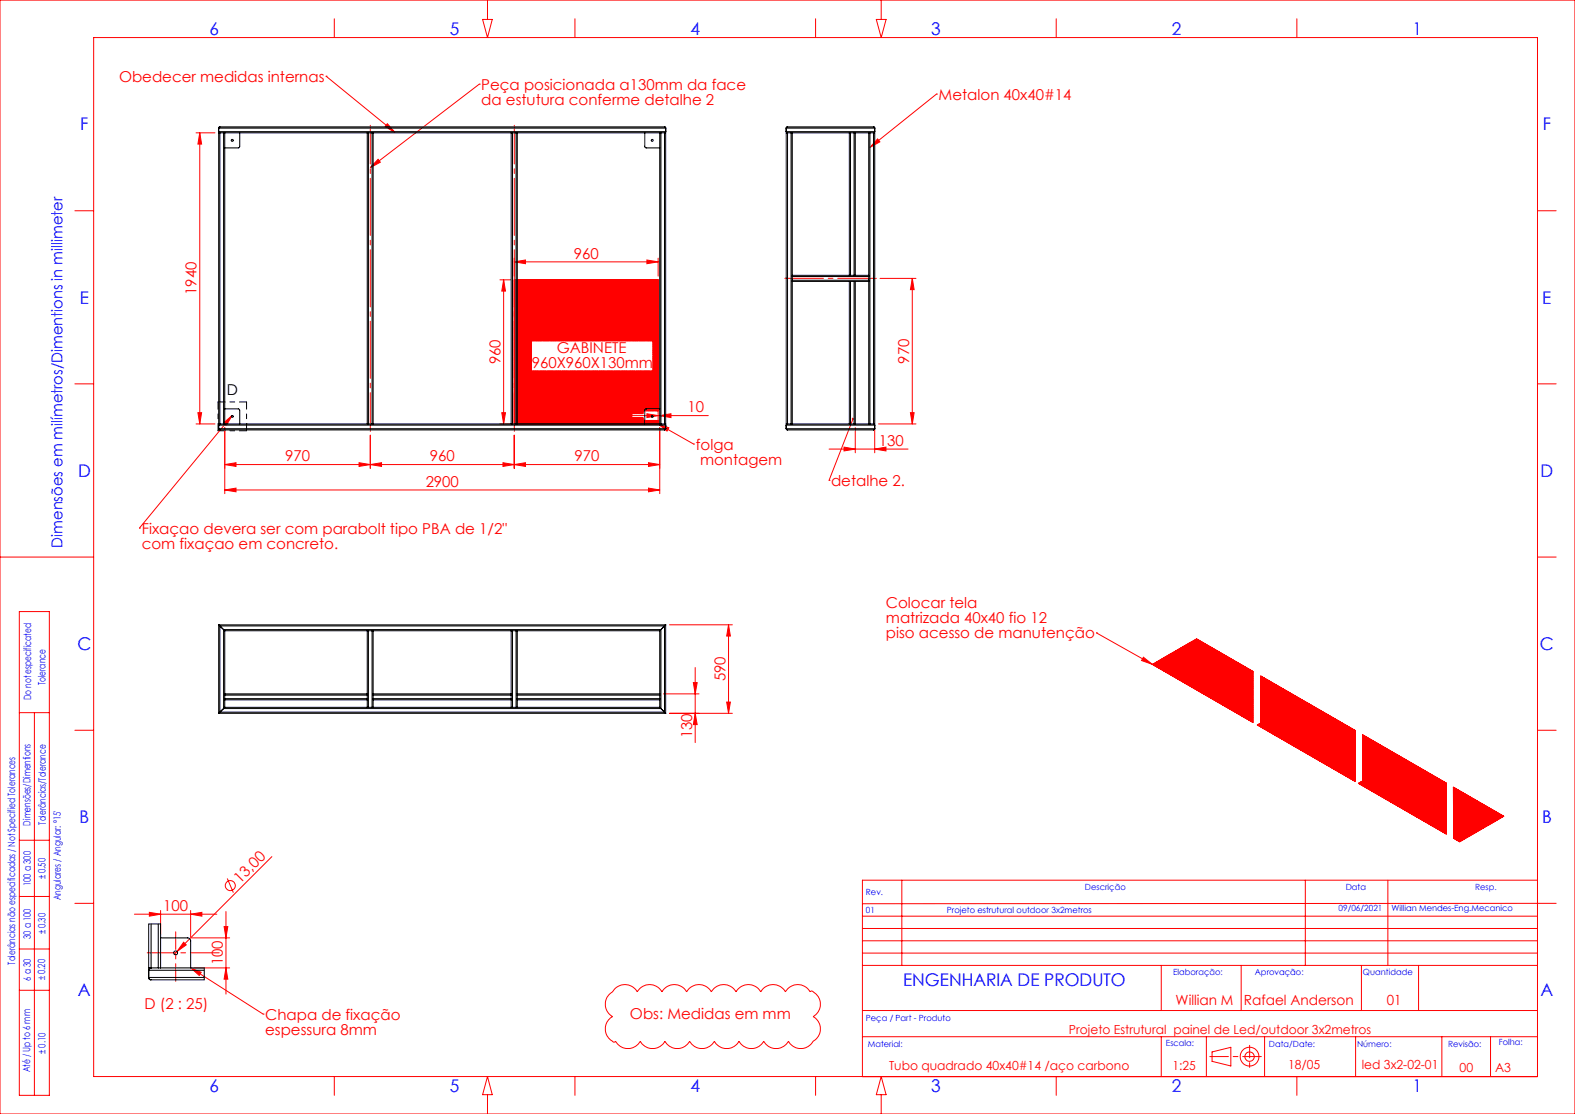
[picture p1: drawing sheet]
<svg xmlns="http://www.w3.org/2000/svg" width="420mm" height="297mm" viewBox="0 0 420 297" stroke-linecap="round" stroke-linejoin="round" font-family="sans-serif">
<defs><g id="words">
<g font-size="4.7" fill="#00f">
<text x="55.8" y="9.2">6</text>
<text x="120" y="9.2">5</text>
<text x="184.1" y="9.2">4</text>
<text x="248.3" y="9.2">3</text>
<text x="312.5" y="9.2">2</text>
<text x="376.7" y="9.2">1</text>
<text x="21.4" y="34.8">F</text>
<text x="411.4" y="34.8">F</text>
<text x="21.3" y="81">E</text>
<text x="411.3" y="81">E</text>
<text x="20.8" y="127.1">D</text>
<text x="410.8" y="127.1">D</text>
<text x="20.6" y="173.3">C</text>
<text x="410.6" y="173.3">C</text>
<text x="21.2" y="219.5">B</text>
<text x="411.2" y="219.5">B</text>
<text x="240.8" y="262.8">ENGENHARIA DE PRODUTO</text>
<text x="20.8" y="265.6">A</text>
<text x="410.8" y="265.6">A</text>
<text x="55.8" y="291.2">6</text>
<text x="120" y="291.2">5</text>
<text x="184.1" y="291.2">4</text>
<text x="248.3" y="291.2">3</text>
<text x="312.5" y="291.2">2</text>
<text x="376.7" y="291.2">1</text>
</g>
<g font-size="4" fill="#f00">
<text x="31.7" y="21.8">Obedecer medidas internas</text>
<text x="128.3" y="23.9">Peça posicionada a130mm da face</text>
<text x="128.3" y="27.9">da estutura conferme detalhe 2</text>
<text x="250.3" y="26.6">Metalon 40x40#14</text>
<text x="153" y="68.9">960</text>
<text x="52.4" y="78.6" transform="rotate(-90 52.4 78.6)">1940</text>
<text x="148.5" y="94.1">GABINETE</text>
<text x="133.4" y="97.1" transform="rotate(-90 133.4 97.1)">960</text>
<text x="141.8" y="98.1">960X960X130mm</text>
<text x="242.4" y="96.9" transform="rotate(-90 242.4 96.9)">970</text>
<text x="183.4" y="109.9">10</text>
<text x="185.6" y="119.9">folga</text>
<text x="234.4" y="118.8">130</text>
<text x="76" y="123">970</text>
<text x="114.6" y="123">960</text>
<text x="153.2" y="123">970</text>
<text x="186.7" y="123.9">montagem</text>
<text x="113.5" y="129.7">2900</text>
<text x="221.6" y="129.6">detalhe 2.</text>
<text x="37.8" y="142.3">Fixaçao devera ser com parabolt tipo PBA de 1/2&quot;</text>
<text x="37.8" y="146.3">com fixaçao em concreto.</text>
<text x="236.2" y="162.2">Colocar tela</text>
<text x="236.2" y="166.2">matrizada 40x40 fio 12</text>
<text x="236.2" y="170.2">piso acesso de manutenção</text>
<text x="193.4" y="181.7" transform="rotate(-90 193.4 181.7)">590</text>
<text x="184.6" y="196.9" transform="rotate(-90 184.6 196.9)">130</text>
<text x="64" y="235.6" transform="rotate(-45 64 235.6)">13,00</text>
<text x="43.5" y="242.9">100</text>
<text x="59.4" y="257.3" transform="rotate(-90 59.4 257.3)">100</text>
<text x="38.6" y="269.1">D (2 : 25)</text>
<text x="70.7" y="272">Chapa de fixação</text>
<text x="168" y="271.6">Obs: Medidas em mm</text>
<text x="70.7" y="276">espessura 8mm</text>
</g>
<text font-size="4" x="60.4" y="105.4">D</text>
<text font-size="4" fill="#00f" x="16.7" y="146" transform="rotate(-90 16.7 146)">Dimensões em milímetros/Dimentions in millimeter</text>
<g font-size="3.7" fill="#f00">
<text x="313.5" y="267.9">Willian M</text>
<text x="331.7" y="267.9">Rafael Anderson</text>
<text x="369.8" y="267.9">01</text>
</g>
<g font-size="3.3" fill="#f00">
<text x="285.1" y="275.6">Projeto Estrutural painel de Led/outdoor 3x2metros</text>
<text x="237.1" y="285.3">Tubo quadrado 40x40#14 /aço carbono</text>
<text x="312.7" y="285.3">1:25</text>
<text x="343.5" y="285">18/05</text>
<text x="363.1" y="285">led 3x2-02-01</text>
<text x="389.2" y="285.7">00</text>
<text x="398.7" y="285.7">A3</text>
</g>
<g font-size="2.7" fill="#00f">
<text x="12.1" y="182.7" transform="rotate(-90 12.1 182.7)">Tolerance</text>
<text x="8.3" y="186.7" transform="rotate(-90 8.3 186.7)">Do not especificated</text>
<text x="8.1" y="220.1" transform="rotate(-90 8.1 220.1)">Dimensões/Dimentions</text>
<text x="12.2" y="219.9" transform="rotate(-90 12.2 219.9)">Tolerâncias/Tolerance</text>
<text x="8.2" y="236.2" transform="rotate(-90 8.2 236.2)">100 a 300</text>
<text x="12.1" y="234.4" transform="rotate(-90 12.1 234.4)">± 0.50</text>
<text x="16.2" y="240.1" transform="rotate(-90 16.2 240.1)">Angulares / Angular: °15'</text>
<text x="8.2" y="250.4" transform="rotate(-90 8.2 250.4)">30 a 100</text>
<text x="12.1" y="249.1" transform="rotate(-90 12.1 249.1)">± 0.30</text>
<text x="4" y="257.2" transform="rotate(-90 4 257.2)">Tolerâncias não especificadas / Not Specified Tolerances</text>
<text x="8.2" y="261.5" transform="rotate(-90 8.2 261.5)">6 a 30</text>
<text x="12.1" y="261.4" transform="rotate(-90 12.1 261.4)">± 0.20</text>
<text x="12.2" y="281" transform="rotate(-90 12.2 281)">± 0.10</text>
<text x="8" y="285.9" transform="rotate(-90 8 285.9)">Até / Up to 6 mm</text>
</g>
<g font-size="2.3" fill="#00f">
<text x="230.9" y="238.5">Rev.</text>
<text x="289.3" y="237.2">Descrição</text>
<text x="358.9" y="237.2">Data</text>
<text x="393.4" y="237.2">Resp.</text>
<text x="230.9" y="243.3">01</text>
<text x="252.5" y="243.3">Projeto estrutural outdoor 3x2metros</text>
<text x="357" y="242.9">09/06/2021</text>
<text x="371.1" y="242.9">Willian Mendes-Eng.Mecanico</text>
<text x="312.8" y="260">Elaboração:</text>
<text x="334.6" y="260">Aprovação:</text>
<text x="363.5" y="260">Quantidade</text>
<text x="230.9" y="272.2">Peça / Part - Produto</text>
<text x="231.4" y="279.2">Material:</text>
<text x="310.9" y="279">Escala:</text>
<text x="338.4" y="279.2">Data/Date:</text>
<text x="361.9" y="279.2">Número:</text>
<text x="386.2" y="279.1">Revisão:</text>
<text x="399.7" y="278.7">Folha:</text>
</g>
</g></defs>
<g fill="none" stroke="#f00" stroke-width=".27">
<path d="M0 0h420v297h-420zM25 10h385v277h-385zM89.1 5v5M128.7 5.2h2.6l-1.3 4.8zM130 0v5.2M153.3 5v5M217.5 5v5M233.7 5.2h2.6l-1.3 4.8zM235 0v5.2M281.7 5v5M345.8 5v5M52.3 35.4h5"/>
<path d="M53.3 35.4l.5 3h-1zM53.3 35.4v77.6M87 20.3h.1M87 20.3l18.3 15M103.3 33l2 2.3-2.6-1.5zM127.8 22.4h.1M127.8 22.4l-29.1 22.3M234 37l.6 .8-2.6 1.5zM249.7 25.1h.1M249.7 25.1l-17.7 14.2M20 56.2h5M100.8 42.5l.6 .7-2.7 1.5z"/>
<path d="M410 56.2h5M133.3 74.6h2.8M134.3 74.6l.5 3h-1zM134.3 74.6v38.4M137.1 69.8l3-.5v1zM137.1 68.8v4.8M137.1 69.8h38.4M137.3 74.6l-.2 .2M137.5 74.6l-.4 .4M137.7 74.6l-.6 .5M137.8 74.6l-.7 .7M138 74.6l-.9 .9"/>
<path d="M138.2 74.6l-1.1 1.1M138.4 74.6l-1.3 1.3M138.5 74.6l-1.4 1.5M138.7 74.6l-1.6 1.6M138.9 74.6l-1.8 1.8M139.1 74.6l-2 2M139.3 74.6l-2.2 2.2M139.5 74.6l-2.4 2.3M139.6 74.6l-2.5 2.5M139.8 74.6l-2.7 2.7M140 74.6l-2.9 2.9M140.2 74.6l-3.1 3.1"/>
<path d="M140.3 74.6l-3.2 3.3M140.5 74.6l-3.4 3.4M140.7 74.6l-3.6 3.6M140.9 74.6l-3.8 3.8M141 74.6l-3.9 4M141.3 74.6l-4.2 4.1M141.4 74.6l-4.3 4.3M141.6 74.6l-4.5 4.5M141.8 74.6l-4.7 4.7M142 74.6l-4.9 4.9M142.1 74.6l-5 5.1M142.3 74.6l-5.2 5.2"/>
<path d="M142.5 74.6l-5.4 5.4M142.7 74.6l-5.6 5.6M142.8 74.6l-5.7 5.8M143 74.6l-5.9 5.9M143.2 74.6l-6.1 6.1M143.4 74.6l-6.3 6.3M143.6 74.6l-6.5 6.5M143.8 74.6l-6.7 6.6M143.9 74.6l-6.8 6.9M144.1 74.6l-7 7M144.3 74.6l-7.2 7.2M144.5 74.6l-7.4 7.4"/>
<path d="M144.6 74.6l-7.5 7.6M144.8 74.6l-7.7 7.7M145 74.6l-7.9 7.9M145.2 74.6l-8.1 8.1M145.4 74.6l-8.3 8.3M145.6 74.6l-8.5 8.4M145.7 74.6l-8.6 8.6M145.9 74.6l-8.8 8.8M146.1 74.6l-9 9M146.3 74.6l-9.2 9.2M146.4 74.6l-9.3 9.4M146.6 74.6l-9.5 9.5"/>
<path d="M146.8 74.6l-9.7 9.7M147 74.6l-9.9 9.9M147.2 74.6l-10.1 10.1M147.4 74.6l-10.3 10.2M147.5 74.6l-10.4 10.4M147.7 74.6l-10.6 10.6M147.9 74.6l-10.8 10.8M148.1 74.6l-11 11M148.2 74.6l-11.1 11.2M148.4 74.6l-11.3 11.3M148.6 74.6l-11.5 11.5M148.8 74.6l-11.7 11.7"/>
<path d="M148.9 74.6l-11.8 11.9M149.2 74.6l-12.1 12M149.3 74.6l-12.2 12.2M149.5 74.6l-12.4 12.4M149.7 74.6l-12.6 12.6M149.9 74.6l-12.8 12.8M150 74.6l-12.9 13M150.2 74.6l-13.1 13.1M150.4 74.6l-13.3 13.3M150.6 74.6l-13.5 13.5M150.7 74.6l-13.6 13.7M150.9 74.6l-13.8 13.8"/>
<path d="M151.1 74.6l-14 14M151.3 74.6l-14.2 14.2M151.5 74.6l-14.4 14.4M151.7 74.6l-14.6 14.6M151.8 74.6l-14.7 14.8M152 74.6l-14.9 14.9M152.2 74.6l-15.1 15.1M152.4 74.6l-15.3 15.3M152.5 74.6l-15.4 15.5M152.7 74.6l-15.6 15.6M152.9 74.6l-15.8 15.8M153.1 74.6l-16 16"/>
<path d="M153.3 74.6l-16.2 16.2M153.5 74.6l-16.4 16.3M153.6 74.6l-16.5 16.6M153.8 74.6l-16.7 16.7M154 74.6l-16.9 16.9M154.2 74.6l-17.1 17.1M154.3 74.6l-17.2 17.3M154.5 74.6l-17.4 17.4M154.7 74.6l-17.6 17.6M154.9 74.6l-17.8 17.8M155.1 74.6l-18 18M155.3 74.6l-18.2 18.1"/>
<path d="M155.4 74.6l-18.3 18.3M155.6 74.6l-18.5 18.5M155.8 74.6l-18.7 18.7M156 74.6l-18.9 18.9M156.1 74.6l-19 19.1M156.3 74.6l-19.2 19.2M156.5 74.6l-19.4 19.4M156.7 74.6l-19.6 19.6M156.8 74.6l-19.7 19.8M157.1 74.6l-20 19.9M157.2 74.6l-20.1 20.1M157.4 74.6l-20.3 20.3"/>
<path d="M157.6 74.6l-20.5 20.5M157.8 74.6l-20.7 20.7M157.9 74.6l-20.8 20.9M158.1 74.6l-16.3 16.3M158.3 74.6l-16.3 16.3M158.5 74.6l-16.3 16.3M158.6 74.6l-16.3 16.3M158.8 74.6l-16.3 16.3M159 74.6l-16.3 16.3M159.2 74.6l-16.3 16.3M159.4 74.6l-16.3 16.3M159.6 74.6l-16.3 16.3"/>
<path d="M159.7 74.6l-16.3 16.3M159.9 74.6l-16.3 16.3M160.1 74.6l-16.3 16.3M160.3 74.6l-16.3 16.3M160.4 74.6l-16.3 16.3M160.6 74.6l-16.3 16.3M160.8 74.6l-16.3 16.3M161 74.6l-16.3 16.3M161.2 74.6l-16.3 16.3M161.4 74.6l-16.3 16.3M161.5 74.6l-16.3 16.3M161.7 74.6l-16.3 16.3"/>
<path d="M161.9 74.6l-16.3 16.3M162.1 74.6l-16.3 16.3M162.2 74.6l-16.3 16.3M162.4 74.6l-16.3 16.3M162.6 74.6l-16.3 16.3M162.8 74.6l-16.3 16.3M163 74.6l-16.3 16.3M163.2 74.6l-16.3 16.3M163.3 74.6l-16.3 16.3M163.5 74.6l-16.3 16.3M163.7 74.6l-16.3 16.3M163.9 74.6l-16.3 16.3"/>
<path d="M164 74.6l-16.3 16.3M164.2 74.6l-16.3 16.3M164.4 74.6l-16.3 16.3M164.6 74.6l-16.3 16.3M164.8 74.6l-16.4 16.3M165 74.6l-16.3 16.3M165.1 74.6l-16.3 16.3M165.3 74.6l-16.3 16.3M165.5 74.6l-16.3 16.3M165.7 74.6l-16.3 16.3M165.8 74.6l-16.3 16.3M166 74.6l-16.3 16.3"/>
<path d="M166.2 74.6l-16.3 16.3M166.4 74.6l-16.3 16.3M166.5 74.6l-16.3 16.3M166.8 74.6l-16.4 16.3M166.9 74.6l-16.3 16.3M167.1 74.6l-16.3 16.3M167.3 74.6l-16.3 16.3M167.5 74.6l-16.3 16.3M167.6 74.6l-16.3 16.3M167.8 74.6l-16.3 16.3M168 74.6l-16.3 16.3M168.2 74.6l-16.3 16.3"/>
<path d="M168.3 74.6l-16.3 16.3M168.5 74.6l-16.3 16.3M168.7 74.6l-16.3 16.3M168.9 74.6l-16.3 16.3M169.1 74.6l-16.3 16.3M169.3 74.6l-16.3 16.3M169.4 74.6l-16.3 16.3M169.6 74.6l-16.3 16.3M169.8 74.6l-16.3 16.3M170 74.6l-16.3 16.3M170.1 74.6l-16.3 16.3M170.3 74.6l-16.3 16.3"/>
<path d="M170.5 74.6l-16.3 16.3M170.7 74.6l-16.3 16.3M170.9 74.6l-16.3 16.3M171.1 74.6l-16.3 16.3M171.2 74.6l-16.3 16.3M171.4 74.6l-16.3 16.3M171.6 74.6l-16.3 16.3M171.8 74.6l-16.3 16.3M171.9 74.6l-16.3 16.3M172.1 74.6l-16.3 16.3M172.3 74.6l-16.3 16.3M172.5 74.6l-16.3 16.3"/>
<path d="M172.5 69.3l3 .5-3 .5zM172.7 74.6l-16.3 16.3M172.9 74.6l-16.3 16.3M173 74.6l-16.3 16.3M173.2 74.6l-16.3 16.3M173.4 74.6l-16.3 16.3M173.6 74.6l-16.3 16.3M173.7 74.6l-16.3 16.3M173.9 74.6l-16.3 16.3M174.1 74.6l-16.3 16.3M174.3 74.6l-16.3 16.3M174.4 74.6l-16.2 16.3"/>
<path d="M174.7 74.6l-16.4 16.3M174.8 74.6l-16.3 16.3M175 74.6l-16.3 16.3M175.2 74.6l-16.3 16.3M175.4 74.6l-16.3 16.3M175.5 68.8v4.8M175.5 74.6l-16.3 16.3M175.5 74.8l-16.1 16.1M175.5 75l-15.9 15.9M175.5 75.2l-15.7 15.7M175.5 75.3l-15.6 15.6M175.5 75.6l-15.4 15.3"/>
<path d="M175.5 75.7l-15.2 15.2M175.5 75.9l-15 15M175.5 76.1l-14.8 14.8M175.5 76.3l-14.6 14.6M175.5 76.6l-14.3 14.3M175.5 76.8l-14.1 14.1M175.5 77l-13.9 13.9M175.5 77.1l-13.8 13.8M175.5 77.3l-13.6 13.6M175.5 77.5l-13.4 13.4M175.5 77.7l-13.2 13.2M175.5 77.9l-13 13"/>
<path d="M175.5 78.1l-12.8 12.8M175.5 78.2l-12.7 12.7M175.5 78.4l-12.5 12.5M175.5 78.6l-12.3 12.3M175.5 78.8l-12.1 12.1M175.5 78.9l-12 12M175.5 79.1l-11.8 11.8M175.5 79.3l-11.6 11.6M175.5 79.5l-11.4 11.4M175.5 79.7l-11.2 11.2M175.5 79.9l-11 11M175.5 76.4l-14.5 14.5"/>
<path d="M234.7 74.2h9.6M243.3 74.2l.5 3h-1zM243.3 74.2v38.8M141.7 91l-4.6 4.6M141.7 91.2l-4.6 4.6M141.7 91.4l-4.6 4.6M141.7 91.5l-4.6 4.7M141.7 91.7l-4.6 4.6M141.7 91.9l-4.6 4.6M141.7 92.1l-4.6 4.6M141.7 92.3l-4.6 4.6M141.7 92.5l-4.6 4.6"/>
<path d="M141.7 92.6l-4.6 4.7M141.7 92.8l-4.6 4.6M141.7 93l-4.6 4.6M141.7 93.2l-4.6 4.6M141.7 93.3l-4.6 4.7M141.7 93.5l-4.6 4.6M141.7 93.7l-4.6 4.6M141.7 93.9l-4.6 4.6M141.7 94.1l-4.6 4.6M141.7 94.3l-4.6 4.5M141.7 94.4l-4.6 4.7M141.7 94.6l-4.6 4.6"/>
<path d="M141.7 94.8l-4.6 4.6M141.7 95l-4.6 4.6M141.7 95.1l-4.6 4.7M141.7 95.3l-4.6 4.6M141.7 95.5l-4.6 4.6M141.7 95.7l-4.6 4.6M141.7 95.9l-4.6 4.6M141.7 96.1l-4.6 4.5M141.7 96.2l-4.6 4.6M141.7 96.4l-4.6 4.6M141.7 96.6l-4.6 4.6M141.7 96.8l-4.6 4.6"/>
<path d="M141.7 96.9l-4.6 4.7M141.7 97.1l-4.6 4.6M141.7 97.3l-4.6 4.6M141.7 97.5l-4.6 4.6M141.7 97.6l-4.6 4.7M141.7 97.9l-4.6 4.5M141.7 98l-4.6 4.6M141.7 98.2l-4.6 4.6M141.7 98.4l-4.6 4.6M141.7 98.6l-4.6 4.6M141.7 98.7l-4.6 4.7M141.7 98.9l-4.6 4.6"/>
<path d="M142 98.9l-4.9 4.8M142.1 98.9l-5 5M142.3 98.9l-5.2 5.2M142.5 98.9l-5.4 5.3M142.7 98.9l-5.6 5.5M142.8 98.9l-5.7 5.7M143 98.9l-5.9 5.9M143.2 98.9l-6.1 6.1M143.4 98.9l-6.3 6.3M143.5 98.9l-6.4 6.4M143.7 98.9l-6.6 6.6M143.9 98.9l-6.8 6.8"/>
<path d="M144.1 98.9l-7 7M144.3 98.9l-7.2 7.1M144.5 98.9l-7.4 7.3M144.6 98.9l-7.5 7.5M144.8 98.9l-7.7 7.7M145 98.9l-7.9 7.8M145.2 98.9l-8.1 8.1M145.3 98.9l-8.2 8.2M145.5 98.9l-8.4 8.4M145.7 98.9l-8.6 8.6M145.9 98.9l-8.8 8.8M146.1 98.9l-9 8.9"/>
<path d="M146.3 98.9l-9.2 9.1M146.4 98.9l-9.3 9.3M146.6 98.9l-9.5 9.5M146.8 98.9l-9.7 9.6M147 98.9l-9.9 9.8M147.1 98.9l-10 10M147.3 98.9l-10.2 10.2M147.5 98.9l-10.4 10.4M147.7 98.9l-10.6 10.6M147.9 98.9l-10.8 10.7M148.1 98.9l-11 10.9M148.2 98.9l-11.1 11.1"/>
<path d="M148.4 98.9l-11.3 11.3M148.6 98.9l-11.5 11.4M148.8 98.9l-11.7 11.6M148.9 98.9l-11.8 11.8M149.1 98.9l-12 12M149.3 98.9l-12.2 12.2M149.5 98.9l-12.4 12.4M149.6 98.9l-12.5 12.5M149.9 98.9l-12.8 12.7M150 98.9l-12.9 12.9M150.2 98.9l-13.1 13.1M150.4 98.9l-13.3 13.2"/>
<path d="M150.6 98.9l-13.5 13.4M150.7 98.9l-13.6 13.6M150.9 98.9l-13.8 13.8M151.1 98.9l-14 14M151.3 98.9l-14.2 14.1M151.4 98.9l-14.1 14.1M151.6 98.9l-14.1 14.1M151.8 98.9l-14.1 14.1M152 98.9l-14.1 14.1M152.2 98.9l-14.2 14.1M152.4 98.9l-14.2 14.1M152.5 98.9l-14.1 14.1"/>
<path d="M152.7 98.9l-14.1 14.1M152.9 98.9l-14.2 14.1M153.1 98.9l-14.2 14.1M153.2 98.9l-14.1 14.1M153.4 98.9l-14.1 14.1M153.6 98.9l-14.1 14.1M153.8 98.9l-14.1 14.1M154 98.9l-14.2 14.1M154.2 98.9l-14.2 14.1M154.3 98.9l-14.1 14.1M154.5 98.9l-14.1 14.1M154.7 98.9l-14.2 14.1"/>
<path d="M154.9 98.9l-14.2 14.1M155 98.9l-14.1 14.1M155.2 98.9l-14.1 14.1M155.4 98.9l-14.1 14.1M155.6 98.9l-14.1 14.1M155.8 98.9l-14.2 14.1M156 98.9l-14.2 14.1M156.1 98.9l-14.1 14.1M156.3 98.9l-14.1 14.1M156.5 98.9l-14.2 14.1M156.7 98.9l-14.2 14.1M156.8 98.9l-14.1 14.1"/>
<path d="M157 98.9l-14.1 14.1M157.2 98.9l-14.1 14.1M157.4 98.9l-14.1 14.1M157.6 98.9l-14.2 14.1M157.8 98.9l-14.2 14.1M157.9 98.9l-14.1 14.1M158.1 98.9l-14.1 14.1M158.3 98.9l-14.2 14.1M158.5 98.9l-14.2 14.1M158.6 98.9l-14.1 14.1M158.8 98.9l-14.1 14.1M159 98.9l-14.1 14.1"/>
<path d="M159.2 98.9l-14.2 14.1M159.3 98.9l-14.1 14.1M159.5 98.9l-14.1 14.1M159.7 98.9l-14.1 14.1M159.9 98.9l-14.1 14.1M160.1 98.9l-14.2 14.1M160.3 98.9l-14.2 14.1M160.4 98.9l-14.1 14.1M160.6 98.9l-14.1 14.1M160.8 98.9l-14.2 14.1M161 98.9l-14.2 14.1M161.1 98.9l-14.1 14.1"/>
<path d="M161.3 98.9l-14.1 14.1M161.5 98.9l-14.1 14.1M161.7 98.9l-14.1 14.1M161.9 98.9l-14.2 14.1M162.1 98.9l-14.2 14.1M162.2 98.9l-14.1 14.1M162.4 98.9l-14.1 14.1M162.6 98.9l-14.2 14.1M162.8 98.9l-14.2 14.1M162.9 98.9l-14.1 14.1M163.1 98.9l-14.1 14.1M163.3 98.9l-14.1 14.1"/>
<path d="M163.5 98.9l-14.1 14.1M163.7 98.9l-14.2 14.1M163.9 98.9l-14.2 14.1M164 98.9l-14.1 14.1M164.2 98.9l-14.1 14.1M164.4 98.9l-14.2 14.1M164.6 98.9l-14.2 14.1M164.7 98.9l-14.1 14.1M164.9 98.9l-14.1 14.1M165.1 98.9l-14.1 14.1M165.3 98.9l-14.1 14.1M165.5 98.9l-14.2 14.1"/>
<path d="M165.7 98.9l-14.2 14.1M165.8 98.9l-14.1 14.1M166 98.9l-14.1 14.1M166.2 98.9l-14.2 14.1M166.4 98.9l-14.2 14.1M166.5 98.9l-14.1 14.1M166.7 98.9l-14.1 14.1M166.9 98.9l-14.1 14.1M167.1 98.9l-14.2 14.1M167.3 98.9l-14.2 14.1M167.4 98.9l-14.1 14.1M167.6 98.9l-14.1 14.1"/>
<path d="M167.8 98.9l-14.1 14.1M168 98.9l-14.2 14.1M168.2 98.9l-14.2 14.1M168.3 98.9l-14.1 14.1M168.5 98.9l-14.1 14.1M168.7 98.9l-14.1 14.1M168.9 98.9l-14.2 14.1M169.1 98.9l-14.2 14.1M169.2 98.9l-14.1 14.1M169.4 98.9l-14.1 14.1M169.6 98.9l-14.1 14.1M169.8 98.9l-14.2 14.1"/>
<path d="M170 98.9l-14.2 14.1M170.1 98.9l-14.1 14.1M170.3 98.9l-14.1 14.1M170.5 98.9l-14.1 14.1M170.7 98.9l-14.2 14.1M170.9 98.9l-14.2 14.1M171 98.9l-14.1 14.1M171.2 98.9l-14.1 14.1M171.4 98.9l-14.1 14.1M171.6 98.9l-14.2 14.1M171.8 98.9l-14.2 14.1M171.9 98.9l-14.1 14.1"/>
<path d="M172.1 98.9l-14.1 14.1M172.3 98.9l-14.1 14.1M172.5 98.9l-14.2 14.1M172.6 98.9l-14.1 14.1M172.8 98.9l-14.1 14.1M173 98.9l-14.1 14.1M173.2 98.9l-14.1 14.1M173.4 98.9l-14.2 14.1M173.6 98.9l-14.2 14.1M173.7 98.9l-14.1 14.1M173.9 98.9l-14.1 14.1M175.5 80l-10.9 10.9"/>
<path d="M175.5 80.4l-10.5 10.5M175.5 80.6l-10.3 10.3M175.5 80.7l-10.2 10.2M175.5 80.9l-10 10M175.5 81.1l-9.8 9.8M175.5 81.8l-9.1 9.1M175.5 82l-8.9 8.9M175.5 82.4l-8.5 8.5M175.5 82.5l-8.4 8.4M175.5 82.7l-8.2 8.2M175.5 82.9l-8 8M175.5 83.1l-7.8 7.8"/>
<path d="M175.5 83.8l-7.1 7.1M175.5 84l-6.9 6.9M175.5 84.2l-6.7 6.7M175.5 84.3l-6.6 6.6M175.5 84.5l-6.4 6.4M175.5 84.7l-6.2 6.2M175.5 84.9l-6 6M175.5 85.1l-5.8 5.8M175.5 85.8l-5.1 5.1M175.5 86.1l-4.8 4.8M175.5 86.3l-4.6 4.6M175.5 86.5l-4.4 4.4"/>
<path d="M175.5 86.7l-4.2 4.2M175.5 86.9l-4 4M175.5 87l-3.9 3.9M175.5 87.8l-3.1 3.1M175.5 87.9l-3 3M175.5 88.1l-2.8 2.8M175.5 88.3l-2.6 2.6M175.5 88.5l-2.4 2.4M175.5 88.6l-2.3 2.3M175.5 88.8l-2.1 2.1M175.5 89l-1.9 1.9M175.5 89.6l-1.4 1.4"/>
<path d="M175.5 89.7l-1.4 1.5M175.5 89.9l-1.4 1.4M175.5 90.1l-1.4 1.4M175.5 90.3l-1.4 1.4M175.5 90.4l-1.4 1.5M175.5 90.6l-1.4 1.4M175.5 90.8l-1.4 1.4M175.5 91l-1.4 1.4M175.5 91.5l-1.4 1.5M175.5 91.9l-1.4 1.4M175.5 92.1l-1.4 1.4M175.5 92.2l-1.4 1.5"/>
<path d="M175.5 92.4l-1.4 1.4M175.5 92.6l-1.4 1.4M175.5 92.8l-1.4 1.4M175.5 93l-1.4 1.4M175.5 93.5l-1.4 1.4M175.5 93.7l-1.4 1.4M175.5 93.9l-1.4 1.4M175.5 94l-1.4 1.5M175.5 94.2l-1.4 1.4M175.5 94.4l-1.4 1.4M175.5 94.6l-1.4 1.4M175.5 94.8l-1.4 1.4"/>
<path d="M175.5 94.9l-1.4 1.4M175.5 95.5l-1.4 1.4M175.5 95.7l-1.4 1.4M175.5 95.8l-1.4 1.5M175.5 96l-1.4 1.4M175.5 96.2l-1.4 1.4M175.5 96.4l-1.4 1.4M175.5 96.6l-1.4 1.4M175.5 96.7l-1.4 1.4M175.5 96.9l-1.4 1.4M175.5 97.5l-15.6 15.5M175.5 97.6l-15.4 15.4"/>
<path d="M175.5 97.8l-15.2 15.2M175.5 98l-15 15M175.5 98.2l-14.8 14.8M175.5 98.4l-14.6 14.6M175.5 98.5l-14.5 14.5M175.5 98.7l-14.3 14.3M175.5 98.9l-14.1 14.1M175.5 99.1l-13.9 13.9M175.5 99.3l-13.8 13.7M175.5 99.4l-13.6 13.6M175.5 99.6l-13.4 13.4M175.5 99.8l-13.2 13.2"/>
<path d="M175.5 100l-13 13M175.5 80.2l-10.7 10.7M175.5 81.3l-9.6 9.6M175.5 81.5l-9.4 9.4M175.5 81.7l-9.3 9.2M175.5 82.2l-8.7 8.7M175.5 83.3l-7.6 7.6M175.5 83.5l-7.5 7.4M175.5 83.6l-7.3 7.3M175.5 85.3l-5.7 5.6M175.5 85.4l-5.5 5.5M175.5 85.6l-5.3 5.3"/>
<path d="M175.5 86l-4.9 4.9M175.5 87.2l-3.7 3.7M175.5 87.4l-3.5 3.5M175.5 87.6l-3.3 3.3M175.5 89.2l-1.7 1.7M175.5 89.4l-1.5 1.5M175.5 91.2l-1.4 1.4M175.5 91.4l-1.4 1.3M175.5 91.7l-1.4 1.4M175.5 93.2l-1.4 1.3M175.5 93.3l-1.4 1.4M175.5 95.1l-1.4 1.4"/>
<path d="M175.5 95.3l-1.4 1.4M175.5 97.1l-1.4 1.4M175.5 97.3l-1.4 1.4M20 102.3h5M52.3 113h5M52.8 110h1l-.5 3zM59.6 112.7l2.3-1.9-1.5 2.6zM59.9 114v17.6M61.9 110.8l-24.7 30M98.7 116v8.9M133.3 113h2.8M133.8 110h1l-.5 3z"/>
<path d="M137.1 116v8.9M137.1 113v-38.4h38.4v38.4M137.1 113h38.4M168.5 110.8h20.4M168.5 110.4l-2.6 2.6M168.5 110.6l-2.4 2.4M168.5 110.7l-2.3 2.3M168.5 110.9l-2.1 2.1M168.5 111.1l-1.9 1.9M168.5 111.3l-1.7 1.7M168.7 111.3l-1.7 1.7M168.8 111.3l-1.7 1.7"/>
<path d="M169 111.3l-1.7 1.7M169.2 111.3l-1.7 1.7M169.4 111.3l-1.7 1.7M169.5 111.3l-1.6 1.7M169.7 111.3l-1.7 1.7M169.9 111.3l-1.7 1.7M170.1 111.3l-1.7 1.7M170.3 111.3l-1.7 1.7M170.5 111.3l-1.7 1.7M170.6 111.3l-1.7 1.7M170.8 111.3l-1.7 1.7M171 111.3l-1.7 1.7"/>
<path d="M171.2 111.3l-1.7 1.7M171.3 111.3l-1.6 1.7M171.5 111.3l-1.7 1.7M171.5 111.5l-1.5 1.5M171.5 111.7l-1.3 1.3M171.5 111.9l-1.1 1.1M171.5 112l-1 1M171.5 109.7l-.6 .6M171.5 109.9l-.4 .4M171.5 110.1l-.2 .2M171.5 110.3h.1M171.7 112.1l-1 .9"/>
<path d="M171.9 112.1l-1 .9M172 112.1l-.9 .9M172.2 112.1l-.9 .9M172.4 112.1l-.9 .9M172.5 110.3l3 .5-3 .5zM172.6 112.1l-1 .9M172.8 112.1l-1 .9M172.9 112.1l-.9 .9M173.1 112.1l-.9 .9M173.3 112.1l-1 .9M173.5 112.1l-1 .9M173.7 112.1l-1 .9"/>
<path d="M173.8 112.1l-.9 .9M174 112.1l-.9 .9M174.2 112.1l-1 .9M174.4 112.1l-1 .9M174.6 112.1l-1 .9M174.7 112.1l-.9 .9M174.9 112.1l-.9 .9M175.1 112.1l-1 .9M175.3 112.1l-1 .9M175.4 112.1l-.9 .9M175.5 113l2.9 1-.5 .9zM175.5 113l9.5 5.4"/>
<path d="M175.5 100.2l-12.9 12.8M175.5 100.3l-12.7 12.7M175.5 100.5l-12.5 12.5M175.5 100.7l-12.3 12.3M175.5 100.9l-12.1 12.1M175.5 101.1l-12 11.9M175.5 101.2l-11.8 11.8M175.5 101.4l-11.6 11.6M175.5 101.6l-11.4 11.4M175.5 101.8l-11.2 11.2M175.5 101.9l-11.1 11.1M175.5 102.1l-10.9 10.9"/>
<path d="M175.5 102.3l-10.7 10.7M175.5 102.5l-10.5 10.5M175.5 102.7l-10.3 10.3M175.5 102.8l-10.2 10.2M175.5 103l-10 10M175.5 103.2l-9.8 9.8M175.5 103.4l-6.9 6.9M175.5 103.6l-6.7 6.7M175.5 103.7l-6.6 6.6M175.5 103.9l-6.4 6.4M175.5 104.3l-6 6M175.5 104.5l-5.8 5.8"/>
<path d="M175.5 105l-5.3 5.3M175.5 105.2l-5.1 5.1M175.5 105.4l-4.9 4.9M175.5 105.5l-4.8 4.8M175.5 106.3l-3.3 3.3M175.5 106.4l-3.1 3.2M175.5 107.2l-2.4 2.4M175.5 107.3l-2.2 2.3M175.5 107.5l-2 2.1M175.5 107.7l-1.9 1.9M175.5 107.9l-1.7 1.7M175.5 108.1l-1.5 1.5"/>
<path d="M175.5 108.2l-1.3 1.4M175.5 109l-.6 .6M175.5 109.1l-.4 .5M175.5 109.3l-.2 .3M175.5 109.5l-.1 .1M175.5 112.2l-.8 .8M175.5 112.4l-.6 .6M175.5 112.5l-.5 .5M175.5 112.7l-.3 .3M175.5 112.9l-.1 .1M175.5 104.1l-6.2 6.2M175.5 104.6l-5.7 5.7"/>
<path d="M175.5 104.8l-5.5 5.5M175.5 105.7l-3.8 3.9M175.5 105.9l-3.7 3.7M175.5 106.1l-3.5 3.5M175.5 106.6l-2.9 3M175.5 106.8l-2.7 2.8M175.5 107l-2.6 2.6M175.5 108.4l-1.2 1.2M175.5 108.6l-.9 1M175.5 108.8l-.8 .8M175.9 114v17.6M175.9 110.8l3-.5v1z"/>
<path d="M185 118.4h.1M221.1 119.7h21M225.1 119.2l3 .5-3 .5zM227.5 111.7l-6.4 16.4M228.1 114v6.7M233.3 119.7l3-.5v1zM233.3 114v6.7M234.3 113h10M242.8 110h1l-.5 3zM410 102.3h5M59.9 123.9l3-.5v1zM59.9 130.6l3-.5v1z"/>
<path d="M59.9 123.9h116M59.9 130.6h116M95.7 123.4l3 .5-3 .5zM98.7 123.9l3-.5v1zM134.1 123.4l3 .5-3 .5zM137.1 123.9l3-.5v1zM172.9 130.1l3 .5-3 .5zM172.9 123.4l3 .5-3 .5zM221.1 128.1h.1M0 148.5h25M37.2 140.8h.1M410 148.5h5"/>
<path d="M5.2 163.1h8v128.9h-8zM178.5 166.6h16.8M185.4 178v20M194.3 166.6l.5 3h-1zM194.3 166.6v23.6M292.4 168.7h.1M292.4 168.7l14.9 8.4M304.9 175.2l2.4 1.9-2.9-1zM307.3 177.1h.1M307.3 177.1l11.8-6.8 15 8.7v13.6zM307.8 176.9l-.4 .3M308.2 176.6l-.7 .7"/>
<path d="M308.6 176.4l-1 .9M309 176.1l-1.2 1.3M309.5 175.9l-1.6 1.6M309.9 175.6l-1.9 1.9M310.3 175.4l-2.2 2.2M310.7 175.2l-2.5 2.5M311.1 174.9l-2.8 2.8M311.6 174.7l-3.2 3.1M312 174.4l-3.5 3.5M312.4 174.2l-3.7 3.7M312.8 173.9l-4 4.1M313.3 173.7l-4.4 4.3"/>
<path d="M313.7 173.4l-4.7 4.7M314.1 173.2l-5 5M314.5 172.9l-5.3 5.4M315 172.7l-5.6 5.6M315.4 172.5l-5.9 5.9M315.8 172.2l-6.2 6.3M316.2 172l-6.5 6.5M316.7 171.7l-6.9 6.9M317.1 171.5l-7.2 7.1M317.5 171.2l-7.5 7.5M318 171l-7.9 7.8M318.4 170.7l-8.1 8.2"/>
<path d="M318.8 170.5l-8.4 8.4M319.1 170.4l-8.6 8.6M319.2 170.4l-8.6 8.6M319.3 170.5l-8.6 8.6M319.4 170.6l-8.6 8.6M319.6 170.6l-8.7 8.6M319.7 170.7l-8.7 8.6M319.8 170.7l-8.6 8.7M319.9 170.8l-8.6 8.7M320 170.9l-8.6 8.6M320.1 171l-8.6 8.6M320.3 171l-8.7 8.6"/>
<path d="M320.4 171.1l-8.7 8.6M320.5 171.1l-8.6 8.7M320.6 171.2l-8.6 8.6M320.7 171.3l-8.6 8.6M320.8 171.3l-8.6 8.6M320.9 171.4l-8.6 8.6M321.1 171.5l-8.7 8.6M321.2 171.6l-8.7 8.6M321.3 171.6l-8.6 8.6M321.4 171.7l-8.6 8.6M321.5 171.7l-8.6 8.7M321.6 171.8l-8.6 8.6"/>
<path d="M321.7 171.9l-8.6 8.6M321.8 171.9l-8.6 8.6M321.9 172l-8.6 8.6M322.1 172l-8.7 8.7M322.2 172.1l-8.7 8.7M322.3 172.2l-8.6 8.6M322.4 172.3l-8.6 8.6M322.5 172.3l-8.6 8.6M322.7 172.4l-8.7 8.6M322.8 172.5l-8.7 8.6M322.9 172.5l-8.6 8.6M323 172.6l-8.6 8.6"/>
<path d="M323.1 172.6l-8.6 8.7M323.2 172.7l-8.6 8.7M323.3 172.8l-8.6 8.6M323.4 172.9l-8.6 8.6M323.6 172.9l-8.7 8.6M323.7 173l-8.7 8.6M323.8 173l-8.6 8.7M323.9 173.1l-8.6 8.6M324 173.2l-8.6 8.6M324.1 173.2l-8.6 8.7M324.2 173.3l-8.6 8.6M324.3 173.4l-8.6 8.6"/>
<path d="M324.4 173.5l-8.6 8.6M324.6 173.5l-8.7 8.6M324.7 173.6l-8.6 8.6M324.8 173.6l-8.6 8.7M324.9 173.7l-8.6 8.6M325 173.8l-8.6 8.6M325.2 173.8l-8.7 8.7M325.3 173.9l-8.6 8.6M325.4 174l-8.6 8.6M325.5 174l-8.6 8.7M325.6 174.1l-8.6 8.6M325.7 174.2l-8.6 8.6"/>
<path d="M325.8 174.2l-8.6 8.6M325.9 174.3l-8.6 8.6M326.1 174.4l-8.7 8.6M326.2 174.4l-8.7 8.7M326.3 174.5l-8.6 8.6M326.4 174.6l-8.6 8.6M326.5 174.6l-8.6 8.7M326.6 174.7l-8.6 8.6M326.7 174.8l-8.6 8.6M326.8 174.8l-8.6 8.6M327 174.9l-8.7 8.6M327.1 174.9l-8.6 8.7"/>
<path d="M327.2 175l-8.6 8.7M327.3 175.1l-8.6 8.6M327.4 175.2l-8.6 8.6M327.6 175.2l-8.7 8.6M327.7 175.3l-8.7 8.6M327.8 175.4l-8.6 8.6M327.9 175.4l-8.6 8.6M328 175.5l-8.6 8.6M328.1 175.5l-8.6 8.7M328.2 175.6l-8.6 8.7M328.3 175.7l-8.6 8.6M328.4 175.8l-8.6 8.6"/>
<path d="M328.6 175.8l-8.7 8.6M328.7 175.9l-8.7 8.6M328.8 175.9l-8.6 8.7M328.9 176l-8.6 8.6M329 176.1l-8.6 8.6M329.1 176.1l-8.6 8.6M329.2 176.2l-8.6 8.6M329.4 176.3l-8.7 8.6M329.5 176.4l-8.6 8.6M329.6 176.4l-8.6 8.6M329.7 176.5l-8.6 8.6M329.8 176.5l-8.6 8.7"/>
<path d="M329.9 176.6l-8.6 8.6M330.1 176.7l-8.7 8.6M330.2 176.7l-8.7 8.6M330.3 176.8l-8.6 8.6M330.4 176.8l-8.6 8.7M330.5 176.9l-8.6 8.7M330.6 177l-8.6 8.6M330.7 177.1l-8.6 8.6M330.8 177.1l-8.6 8.6M330.9 177.2l-8.6 8.6M331.1 177.3l-8.7 8.6M331.2 177.3l-8.7 8.6"/>
<path d="M331.3 177.4l-8.6 8.6M331.4 177.4l-8.6 8.7M331.5 177.5l-8.6 8.7M331.6 177.6l-8.6 8.6M331.8 177.7l-8.7 8.6M331.9 177.7l-8.6 8.6M332 177.8l-8.6 8.6M332.1 177.8l-8.6 8.7M332.2 177.9l-8.6 8.6M332.3 178l-8.6 8.6M332.4 178l-8.6 8.7M332.6 178.1l-8.7 8.6"/>
<path d="M332.7 178.2l-8.7 8.6M332.8 178.3l-8.6 8.6M332.9 178.3l-8.6 8.6M333 178.4l-8.6 8.6M333.1 178.4l-8.6 8.7M333.2 178.5l-8.6 8.6M333.3 178.6l-8.6 8.6M333.4 178.6l-8.6 8.7M333.6 178.7l-8.7 8.6M333.7 178.7l-8.7 8.7M333.8 178.8l-8.6 8.7M333.9 178.9l-8.6 8.6"/>
<path d="M334 179l-8.6 8.6M334.1 179.1l-8.6 8.5M334.1 179.2l-8.5 8.5M334.1 179.4l-8.3 8.4M334.1 179.6l-8.2 8.3M334.1 179.8l-8.1 8.1M334.1 180l-8 8M5.2 190h8M9.2 190v102M20 194.7h5M176.9 185h9.5M178.5 190.2h16.8"/>
<path d="M184.9 182h1l-.5 3zM185.4 190.2l.5 3h-1zM193.8 187.2h1l-.5 3zM334.1 180.2l-7.9 7.9M334.1 180.3l-7.8 7.8M334.1 180.5l-7.7 7.7M334.1 180.7l-7.6 7.5M334.1 180.9l-7.4 7.4M334.1 181l-7.3 7.4M334.1 181.2l-7.2 7.3M334.1 181.4l-7.1 7.1M334.1 181.6l-7 7"/>
<path d="M334.1 181.7l-6.9 6.9M334.1 182l-6.8 6.7M334.1 182.1l-6.7 6.7M334.1 182.3l-6.5 6.5M334.1 182.5l-6.4 6.4M334.1 182.7l-6.3 6.3M334.1 182.8l-6.2 6.3M334.1 183l-6.1 6.1M334.1 183.2l-5.9 6M334.1 183.4l-5.8 5.8M334.1 183.5l-5.7 5.8M334.1 183.7l-5.6 5.7"/>
<path d="M334.1 183.9l-5.5 5.5M334.1 184.1l-5.4 5.4M334.1 184.3l-5.3 5.2M334.1 184.5l-5.2 5.1M334.1 184.6l-5.1 5.1M334.1 184.8l-4.9 5M334.1 185l-4.8 4.8M334.1 185.2l-4.7 4.7M334.1 185.3l-4.6 4.7M334.1 185.5l-4.5 4.5M334.1 185.7l-4.4 4.4M334.1 185.9l-4.3 4.2"/>
<path d="M334.1 186.1l-4.1 4.1M334.1 186.3l-4 4M334.1 186.4l-3.9 4M334.1 186.6l-3.8 3.8M334.1 186.8l-3.7 3.7M334.1 187l-3.6 3.5M334.1 187.1l-3.4 3.5M334.1 187.3l-3.3 3.4M334.1 187.5l-3.2 3.2M334.1 187.7l-3.1 3.1M334.1 187.9l-3 3M334.1 188.1l-2.9 2.9"/>
<path d="M334.1 188.2l-2.8 2.8M334.1 188.4l-2.7 2.7M334.1 188.6l-2.6 2.5M334.1 188.8l-2.4 2.4M334.1 188.9l-2.3 2.4M334.1 189.1l-2.2 2.2M334.1 189.3l-2.1 2.1M334.1 189.5l-2 1.9M334.1 189.6l-1.9 1.9M334.1 189.9l-1.7 1.7M334.1 190l-1.6 1.7M334.1 190.2l-1.5 1.5"/>
<path d="M334.1 190.4l-1.4 1.4M334.1 190.6l-1.3 1.3M334.1 190.7l-1.2 1.2M334.1 190.9l-1.1 1.1M334.1 191.1l-.9 .9M334.1 191.3l-.8 .8M334.1 191.4l-.7 .8M334.1 191.6l-.6 .7M334.1 191.8l-.5 .5M334.1 192l-.4 .4M334.1 192.2l-.3 .2M334.1 192.4l-.2 .1"/>
<path d="M334.1 192.5l-.1 .1M335.4 193.2l-.1 .1M335.8 193l-.4 .4M336.2 180.2l25.2 14.5v13.6l-26.1-15 .9-.5zM336.3 180.3l-.1 .1M336.4 180.3l-.2 .2M336.5 180.4l-.3 .3M336.7 180.5l-.5 .4M336.8 180.5l-.6 .6M336.9 180.6l-.7 .7M337 180.7l-.8 .8M337.1 180.7l-.9 .9"/>
<path d="M337.2 180.8l-1 1M337.3 180.9l-1.1 1.1M337.4 180.9l-1.2 1.3M337.6 181l-1.4 1.3M337.7 181.1l-1.5 1.4M337.8 181.1l-1.6 1.6M337.9 181.2l-1.7 1.7M338 181.3l-1.8 1.8M338.1 181.3l-1.9 2M338.2 181.4l-2 2M338.3 181.5l-2.1 2.1M338.5 181.5l-2.3 2.3"/>
<path d="M338.6 181.6l-2.4 2.4M338.7 181.6l-2.5 2.5M338.8 181.7l-2.6 2.6M338.9 181.8l-2.7 2.7M339.1 181.9l-2.9 2.8M339.2 181.9l-3 3M339.3 182l-3.1 3.1M339.4 182.1l-3.2 3.1M339.5 182.1l-3.3 3.3M339.6 182.2l-3.4 3.4M339.7 182.2l-3.5 3.6M339.8 182.3l-3.6 3.6"/>
<path d="M339.9 182.4l-3.7 3.7M340.1 182.5l-3.9 3.8M340.2 182.5l-4 4M340.3 182.6l-4.1 4.1M340.4 182.6l-4.2 4.2M340.5 182.7l-4.3 4.3M340.6 182.8l-4.4 4.4M340.7 182.8l-4.5 4.6M340.9 182.9l-4.7 4.7M341 183l-4.8 4.7M341.1 183.1l-4.9 4.8M341.2 183.1l-5 5"/>
<path d="M341.3 183.2l-5.1 5.1M341.4 183.2l-5.2 5.3M341.6 183.3l-5.4 5.3M341.7 183.4l-5.5 5.4M341.8 183.4l-5.6 5.6M341.9 183.5l-5.7 5.7M342 183.6l-5.8 5.8M342.1 183.6l-5.9 5.9M342.2 183.7l-6 6M342.3 183.8l-6.1 6.1M342.4 183.8l-6.2 6.3M342.6 183.9l-6.4 6.3"/>
<path d="M342.7 184l-6.5 6.4M342.8 184l-6.6 6.6M342.9 184.1l-6.7 6.7M343 184.1l-6.8 6.9M343.1 184.2l-6.9 7M343.3 184.3l-7.1 7M343.4 184.4l-7.2 7.1M343.5 184.4l-7.3 7.3M343.6 184.5l-7.4 7.4M343.7 184.5l-7.5 7.5M343.8 184.6l-7.6 7.6M343.9 184.7l-7.7 7.7"/>
<path d="M344.1 184.7l-7.9 7.9M344.2 184.8l-8.7 8.6M344.3 184.9l-8.6 8.6M344.4 185l-8.6 8.6M344.5 185l-8.6 8.6M344.6 185.1l-8.6 8.6M344.7 185.1l-8.6 8.7M344.8 185.2l-8.6 8.6M344.9 185.3l-8.6 8.6M345.1 185.3l-8.7 8.7M345.2 185.4l-8.7 8.6M345.3 185.5l-8.6 8.6"/>
<path d="M345.4 185.5l-8.6 8.7M345.5 185.6l-8.6 8.6M345.7 185.7l-8.7 8.6M345.8 185.7l-8.7 8.6M345.9 185.8l-8.6 8.6M346 185.9l-8.6 8.6M346.1 185.9l-8.6 8.7M346.2 186l-8.6 8.6M346.3 186.1l-8.6 8.6M346.4 186.1l-8.6 8.7M346.6 186.2l-8.7 8.6M346.7 186.3l-8.7 8.6"/>
<path d="M346.8 186.3l-8.6 8.6M346.9 186.4l-8.6 8.6M347 186.5l-8.6 8.6M347.1 186.5l-8.6 8.7M347.2 186.6l-8.6 8.6M347.3 186.7l-8.6 8.6M347.5 186.7l-8.7 8.6M347.6 186.8l-8.7 8.6M347.7 186.9l-8.6 8.6M347.8 186.9l-8.6 8.6M347.9 187l-8.6 8.6M348.1 187l-8.7 8.7"/>
<path d="M348.2 187.1l-8.7 8.7M348.3 187.2l-8.6 8.6M348.4 187.3l-8.6 8.6M348.5 187.3l-8.6 8.6M348.6 187.4l-8.6 8.6M348.7 187.4l-8.6 8.7M348.8 187.5l-8.6 8.6M348.9 187.6l-8.6 8.6M349.1 187.6l-8.7 8.6M349.2 187.7l-8.7 8.6M349.3 187.8l-8.6 8.6M349.4 187.9l-8.6 8.6"/>
<path d="M349.5 187.9l-8.6 8.6M349.6 188l-8.6 8.6M349.7 188l-8.6 8.7M349.8 188.1l-8.6 8.6M350 188.2l-8.7 8.6M350.1 188.2l-8.6 8.6M350.2 188.3l-8.6 8.6M350.3 188.4l-8.6 8.6M350.4 188.4l-8.6 8.7M350.6 188.5l-8.7 8.6M350.7 188.6l-8.7 8.6M350.8 188.6l-8.6 8.6"/>
<path d="M350.9 188.7l-8.6 8.6M351 188.8l-8.6 8.6M351.1 188.8l-8.6 8.6M351.2 188.9l-8.6 8.6M351.3 188.9l-8.6 8.7M351.4 189l-8.6 8.7M351.6 189.1l-8.7 8.6M351.7 189.2l-8.7 8.6M351.8 189.2l-8.6 8.6M351.9 189.3l-8.6 8.6M352 189.3l-8.6 8.7M352.1 189.4l-8.6 8.6"/>
<path d="M352.2 189.5l-8.6 8.6M352.4 189.5l-8.7 8.7M352.5 189.6l-8.6 8.6M352.6 189.7l-8.6 8.6M352.7 189.8l-8.6 8.6M352.8 189.8l-8.6 8.6M352.9 189.9l-8.6 8.6M353.1 189.9l-8.7 8.7M353.2 190l-8.7 8.6M353.3 190.1l-8.6 8.6M353.4 190.1l-8.6 8.7M353.5 190.2l-8.6 8.6"/>
<path d="M353.6 190.3l-8.6 8.6M353.7 190.3l-8.6 8.7M353.8 190.4l-8.6 8.6M353.9 190.5l-8.6 8.6M354.1 190.5l-8.7 8.6M354.2 190.6l-8.6 8.6M354.3 190.7l-8.6 8.6M354.4 190.7l-8.6 8.7M354.5 190.8l-8.6 8.6M354.6 190.8l-8.6 8.7M354.8 190.9l-8.7 8.7M354.9 191l-8.6 8.6"/>
<path d="M355 191.1l-8.6 8.6M355.1 191.1l-8.6 8.6M355.2 191.2l-8.6 8.6M355.3 191.3l-8.6 8.6M355.4 191.3l-8.6 8.7M355.6 191.4l-8.7 8.6M355.7 191.4l-8.7 8.7M355.8 191.5l-8.6 8.6M355.9 191.6l-8.6 8.6M356 191.7l-8.6 8.6M356.1 191.7l-8.6 8.6M356.2 191.8l-8.6 8.6"/>
<path d="M356.3 191.8l-8.6 8.7M356.4 191.9l-8.6 8.6M356.6 192l-8.7 8.6M356.7 192l-8.6 8.7M356.8 192.1l-8.6 8.6M356.9 192.2l-8.6 8.6M357 192.2l-8.6 8.7M357.2 192.3l-8.7 8.6M357.3 192.4l-8.6 8.6M357.4 192.4l-8.6 8.6M357.5 192.5l-8.6 8.6M357.6 192.6l-8.6 8.6"/>
<path d="M357.7 192.6l-8.6 8.7M357.8 192.7l-8.6 8.6M357.9 192.8l-8.6 8.6M358.1 192.8l-8.7 8.7M358.2 192.9l-8.6 8.6M358.3 193l-8.6 8.6M358.4 193l-8.6 8.6M358.5 193.1l-8.6 8.6M358.6 193.2l-8.6 8.6M358.7 193.2l-8.6 8.7M358.8 193.3l-8.6 8.6M359 193.4l-8.7 8.6"/>
<path d="M359.1 193.4l-8.7 8.6M359.2 193.5l-8.6 8.6M359.3 193.6l-8.6 8.6M359.4 193.6l-8.6 8.6M359.6 193.7l-8.7 8.6M359.7 193.7l-8.7 8.7M359.8 193.8l-8.6 8.7M359.9 193.9l-8.6 8.6M360 194l-8.6 8.6M360.1 194l-8.6 8.6M360.2 194.1l-8.6 8.6M360.3 194.2l-8.6 8.6"/>
<path d="M360.4 194.2l-8.6 8.6M360.6 194.3l-8.7 8.6M360.7 194.3l-8.6 8.6M360.8 194.4l-8.6 8.6M360.9 194.5l-8.6 8.6M361 194.6l-8.6 8.6M361.1 194.6l-8.6 8.6M361.2 194.7l-8.6 8.6M361.4 194.8l-8.7 8.6M361.4 194.9l-8.6 8.5M361.4 195.1l-8.4 8.4M361.4 195.3l-8.3 8.2"/>
<path d="M361.4 195.5l-8.2 8.1M361.4 195.6l-8.1 8.1M361.4 195.8l-8 8M361.4 196l-7.8 7.8M361.4 196.2l-7.7 7.7M361.4 196.4l-7.6 7.5M361.4 196.5l-7.5 7.5M361.4 196.7l-7.4 7.4M361.4 196.9l-7.3 7.2M361.4 197.1l-7.2 7.1M361.4 197.3l-7.1 7M361.4 197.4l-7 7"/>
<path d="M361.4 197.6l-6.8 6.8M361.4 197.8l-6.7 6.7M361.4 198l-6.6 6.5M361.4 198.2l-6.5 6.4M361.4 198.3l-6.4 6.4M361.4 198.5l-6.3 6.2M361.4 198.7l-6.2 6.1M361.4 198.9l-6 6M361.4 199.1l-5.9 5.8M361.4 199.2l-5.8 5.8M361.4 199.4l-5.7 5.7M361.4 199.6l-5.6 5.5"/>
<path d="M361.4 199.8l-5.5 5.4M361.4 200l-5.3 5.3M363.4 195.9l22.3 12.9v13.6l-23.5-13.6 1.2-.6zM363.4 195.9v.1M363.5 196l-.1 .2M363.6 196.1l-.2 .3M363.7 196.1l-.3 .4M363.9 196.2l-.5 .5M364 196.2l-.6 .7M364.1 196.3l-.7 .8M364.2 196.4l-.8 .8M364.3 196.5l-.9 .9"/>
<path d="M364.4 196.5l-1 1.1M364.6 196.6l-1.2 1.2M364.7 196.6l-1.3 1.4M364.8 196.7l-1.4 1.5M364.9 196.8l-1.5 1.5M365 196.8l-1.6 1.7M365.1 196.9l-1.7 1.8M365.2 197l-1.8 1.9M365.3 197.1l-1.9 1.9M365.4 197.1l-2 2.1M365.6 197.2l-2.2 2.2M365.7 197.2l-2.3 2.4"/>
<path d="M365.8 197.3l-2.4 2.4M365.9 197.4l-2.5 2.6M366 197.4l-2.6 2.7M366.1 197.5l-2.7 2.8M366.3 197.6l-2.9 2.9M366.4 197.6l-3 3.1M366.5 197.7l-3.1 3.1M366.6 197.8l-3.2 3.2M366.7 197.8l-3.3 3.4M366.8 197.9l-3.4 3.5M366.9 198l-3.5 3.5M367.1 198l-3.7 3.7"/>
<path d="M367.2 198.1l-3.8 3.8M367.3 198.2l-3.9 3.9M367.4 198.2l-4 4.1M367.5 198.3l-4.1 4.2M367.6 198.4l-4.2 4.2M367.7 198.4l-4.3 4.4M367.8 198.5l-4.4 4.5M367.9 198.5l-4.5 4.7M368.1 198.6l-4.7 4.7M368.2 198.7l-4.8 4.8M368.3 198.8l-4.9 4.9M368.4 198.8l-5 5.1"/>
<path d="M368.5 198.9l-5.1 5.2M368.7 199l-5.3 5.3M368.8 199l-5.4 5.4M368.9 199.1l-5.5 5.5M369 199.1l-5.6 5.7M369.1 199.2l-5.7 5.8M369.2 199.3l-5.8 5.8M369.3 199.4l-5.9 5.9M369.4 199.4l-6 6.1M369.6 199.5l-6.2 6.2M369.7 199.5l-6.3 6.4M369.8 199.6l-6.4 6.5"/>
<path d="M369.9 199.7l-6.5 6.5M370 199.7l-6.6 6.7M370.1 199.8l-6.7 6.8M370.2 199.9l-6.8 6.9M370.3 199.9l-6.9 7M370.5 200l-7.1 7.1M410 194.7h5M361.4 200.1l-5.2 5.2M361.4 200.3l-5.1 5.1M361.4 200.5l-5 5M361.4 200.7l-4.9 4.8M361.4 200.9l-4.8 4.7"/>
<path d="M361.4 201l-4.7 4.7M361.4 201.2l-4.6 4.5M361.4 201.4l-4.5 4.4M361.4 201.6l-4.3 4.2M361.4 201.8l-4.2 4.1M361.4 201.9l-4.1 4.1M361.4 202.1l-4 4M361.4 202.3l-3.9 3.8M361.4 202.5l-3.8 3.7M361.4 202.7l-3.6 3.6M361.4 202.8l-3.5 3.5M361.4 203l-3.4 3.4"/>
<path d="M361.4 203.2l-3.3 3.2M361.4 203.4l-3.2 3.1M361.4 203.5l-3.1 3.1M361.4 203.7l-3 3M361.4 203.9l-2.8 2.8M361.4 204.1l-2.7 2.7M361.4 204.3l-2.6 2.5M361.4 204.4l-2.5 2.5M361.4 204.6l-2.4 2.4M361.4 204.8l-2.3 2.2M361.4 205l-2.2 2.1M361.4 205.2l-2.1 2"/>
<path d="M361.4 205.3l-2 1.9M361.4 205.5l-1.8 1.8M361.4 205.7l-1.7 1.7M361.4 205.9l-1.6 1.5M361.4 206.1l-1.5 1.4M361.4 206.2l-1.4 1.4M361.4 206.4l-1.2 1.2M361.4 206.6l-1.1 1.1M361.4 206.8l-1 .9M361.4 207l-.9 .8M361.4 207.1l-.8 .8M361.4 207.3l-.7 .7"/>
<path d="M361.4 207.5l-.6 .5M361.4 207.7l-.5 .4M361.4 207.9l-.3 .3M361.4 208l-.2 .2M361.4 208.2l-.1 .1M362.5 208.7l-.2 .2M362.9 208.4l-.5 .5M370.6 200.1l-7.2 7.2M370.7 200.1l-7.3 7.4M370.8 200.2l-7.4 7.4M370.9 200.3l-7.5 7.6M371.1 200.3l-7.7 7.7"/>
<path d="M371.2 200.4l-8.7 8.6M371.3 200.4l-8.6 8.7M371.4 200.5l-8.6 8.7M371.5 200.6l-8.6 8.6M371.6 200.7l-8.6 8.6M371.7 200.7l-8.6 8.6M371.8 200.8l-8.6 8.6M371.9 200.9l-8.6 8.6M372.1 200.9l-8.7 8.6M372.2 201l-8.6 8.6M372.3 201l-8.6 8.7M372.4 201.1l-8.6 8.6"/>
<path d="M372.5 201.2l-8.6 8.6M372.6 201.3l-8.6 8.6M372.7 201.3l-8.6 8.6M372.9 201.4l-8.7 8.6M373 201.4l-8.7 8.7M373.1 201.5l-8.6 8.6M373.2 201.6l-8.6 8.6M373.3 201.6l-8.6 8.7M373.4 201.7l-8.6 8.6M373.6 201.8l-8.7 8.6M373.7 201.9l-8.6 8.6M373.8 201.9l-8.6 8.6"/>
<path d="M373.9 202l-8.6 8.6M374 202l-8.6 8.6M374.1 202.1l-8.6 8.6M374.2 202.2l-8.6 8.6M374.3 202.2l-8.6 8.7M374.4 202.3l-8.6 8.6M374.6 202.3l-8.7 8.7M374.7 202.4l-8.6 8.7M374.8 202.5l-8.6 8.6M374.9 202.6l-8.6 8.6M375 202.6l-8.6 8.6M375.1 202.7l-8.6 8.6"/>
<path d="M375.2 202.8l-8.6 8.6M375.4 202.8l-8.7 8.7M375.5 202.9l-8.6 8.6M375.6 202.9l-8.6 8.7M375.7 203l-8.6 8.6M375.8 203.1l-8.6 8.6M375.9 203.2l-8.6 8.6M376.1 203.2l-8.7 8.6M376.2 203.3l-8.6 8.6M376.3 203.3l-8.6 8.7M376.4 203.4l-8.6 8.6M376.5 203.5l-8.6 8.6"/>
<path d="M376.6 203.5l-8.6 8.7M376.7 203.6l-8.6 8.6M376.8 203.7l-8.6 8.6M376.9 203.8l-8.6 8.6M377.1 203.8l-8.7 8.6M377.2 203.9l-8.6 8.6M377.3 203.9l-8.6 8.6M377.4 204l-8.6 8.6M377.5 204.1l-8.6 8.6M377.6 204.1l-8.6 8.7M377.8 204.2l-8.7 8.6M377.9 204.3l-8.6 8.6"/>
<path d="M378 204.3l-8.6 8.7M378.1 204.4l-8.6 8.6M378.2 204.5l-8.6 8.6M378.3 204.5l-8.6 8.6M378.4 204.6l-8.6 8.6M378.6 204.7l-8.7 8.6M378.7 204.7l-8.6 8.7M378.8 204.8l-8.6 8.6M378.9 204.9l-8.6 8.6M379 204.9l-8.6 8.6M379.1 205l-8.6 8.6M379.2 205.1l-8.6 8.6"/>
<path d="M379.3 205.1l-8.6 8.6M379.4 205.2l-8.6 8.6M379.6 205.2l-8.7 8.7M379.7 205.3l-8.6 8.6M379.8 205.4l-8.6 8.6M379.9 205.5l-8.6 8.6M380 205.5l-8.6 8.6M380.2 205.6l-8.7 8.6M380.3 205.7l-8.6 8.6M380.4 205.7l-8.6 8.6M380.5 205.8l-8.6 8.6M380.6 205.8l-8.6 8.7"/>
<path d="M380.7 205.9l-8.6 8.6M380.8 206l-8.6 8.6M380.9 206.1l-8.6 8.6M381.1 206.1l-8.7 8.6M381.2 206.2l-8.6 8.6M381.3 206.2l-8.6 8.7M381.4 206.3l-8.6 8.6M381.5 206.4l-8.6 8.6M381.6 206.4l-8.6 8.6M381.7 206.5l-8.6 8.6M381.8 206.6l-8.6 8.6M382 206.7l-8.7 8.6"/>
<path d="M382.1 206.7l-8.6 8.6M382.2 206.8l-8.6 8.6M382.3 206.8l-8.6 8.6M382.4 206.9l-8.6 8.6M382.6 207l-8.7 8.6M382.7 207l-8.6 8.6M382.8 207.1l-8.6 8.6M382.9 207.1l-8.6 8.7M383 207.2l-8.6 8.7M383.1 207.3l-8.6 8.6M383.2 207.4l-8.6 8.6M383.3 207.4l-8.6 8.6"/>
<path d="M383.4 207.5l-8.6 8.6M383.6 207.6l-8.7 8.6M383.7 207.6l-8.6 8.6M383.8 207.7l-8.6 8.6M383.9 207.7l-8.6 8.7M384 207.8l-8.6 8.6M384.1 207.9l-8.6 8.6M384.2 208l-8.6 8.6M384.4 208l-8.7 8.6M384.5 208.1l-8.7 8.6M384.6 208.1l-8.6 8.7M384.7 208.2l-8.6 8.6"/>
<path d="M384.8 208.3l-8.6 8.6M384.9 208.3l-8.6 8.7M385.1 208.4l-8.7 8.6M385.2 208.5l-8.6 8.6M385.3 208.6l-8.6 8.6M385.4 208.6l-8.6 8.6M385.5 208.7l-8.6 8.6M385.6 208.7l-8.6 8.6M385.7 208.9l-8.6 8.5M385.7 209.1l-8.5 8.4M385.7 209.2l-8.4 8.4M385.7 209.4l-8.3 8.2"/>
<path d="M385.7 209.6l-8.1 8.1M385.7 209.8l-8 8M385.7 209.9l-7.9 7.9M385.7 210.1l-7.8 7.8M385.7 210.3l-7.7 7.6M385.7 210.5l-7.6 7.5M385.7 210.6l-7.5 7.5M385.7 210.9l-7.3 7.3M385.7 211l-7.2 7.2M385.7 211.2l-7.1 7.1M385.7 211.4l-7 6.9M385.7 211.6l-6.9 6.8"/>
<path d="M385.7 211.7l-6.8 6.8M385.7 211.9l-6.6 6.6M385.7 212.1l-6.5 6.5M385.7 212.3l-6.4 6.4M385.7 212.4l-6.3 6.3M385.7 212.6l-6.2 6.2M385.7 212.8l-6.1 6.1M385.7 213l-6 5.9M385.7 213.2l-5.9 5.8M385.7 213.4l-5.7 5.7M385.7 213.5l-5.6 5.6M385.7 213.7l-5.5 5.5"/>
<path d="M385.7 213.9l-5.4 5.3M385.7 214.1l-5.3 5.2M385.7 214.2l-5.2 5.2M385.7 214.4l-5.1 5.1M385.7 214.6l-4.9 4.9M385.7 214.8l-4.8 4.8M385.7 215l-4.7 4.7M385.7 215.2l-4.6 4.5M385.7 215.3l-4.5 4.5M385.7 215.5l-4.4 4.3M385.7 215.7l-4.3 4.2M385.7 215.9l-4.1 4.1"/>
<path d="M385.7 216l-4 4.1M385.7 216.2l-3.9 3.9M385.7 216.4l-3.8 3.8M385.7 216.6l-3.7 3.6M385.7 216.8l-3.6 3.5M385.7 217l-3.5 3.4M385.7 217.1l-3.4 3.3M385.7 217.3l-3.2 3.2M385.7 217.5l-3.1 3.1M385.7 217.7l-3 2.9M385.7 217.8l-2.9 2.9M385.7 218l-2.8 2.8"/>
<path d="M385.7 218.2l-2.7 2.6M385.7 218.4l-2.5 2.5M385.7 218.5l-2.4 2.5M385.7 218.8l-2.3 2.2M385.7 218.9l-2.2 2.2M385.7 219.1l-2.1 2.1M385.7 219.3l-2 1.9M385.7 219.5l-1.9 1.8M385.7 219.6l-1.7 1.8M385.7 219.8l-1.6 1.6M385.7 220l-1.5 1.5M387.6 209.9l13.4 7.7-11.7 6.8-1.6-.9z"/>
<path d="M387.7 209.9l-.1 .1M387.8 210l-.2 .2M387.9 210l-.3 .4M388 210.1l-.4 .4M388.1 210.2l-.5 .5M388.2 210.3l-.6 .6M388.3 210.3l-.7 .8M388.4 210.4l-.8 .8M388.6 210.5l-1 1M388.7 210.5l-1.1 1.1M388.8 210.6l-1.2 1.2M388.9 210.6l-1.3 1.4"/>
<path d="M389 210.7l-1.4 1.5M389.1 210.8l-1.5 1.5M389.3 210.9l-1.7 1.6M389.4 210.9l-1.8 1.8M389.5 211l-1.9 1.9M389.6 211l-2 2M389.7 211.1l-2.1 2.1M389.8 211.2l-2.2 2.2M389.9 211.2l-2.3 2.4M390.1 211.3l-2.5 2.4M390.2 211.4l-2.6 2.5M390.3 211.5l-2.7 2.6"/>
<path d="M390.4 211.5l-2.8 2.8M390.5 211.6l-2.9 2.9M390.6 211.6l-3 3.1M390.7 211.7l-3.1 3.1M390.8 211.8l-3.2 3.2M390.9 211.8l-3.3 3.4M391.1 211.9l-3.5 3.5M391.2 211.9l-3.6 3.6M391.3 212l-3.7 3.7M391.4 212.1l-3.8 3.8M391.5 212.2l-3.9 3.9M391.7 212.2l-4.1 4"/>
<path d="M391.8 212.3l-4.2 4.1M391.9 212.4l-4.3 4.2M392 212.4l-4.4 4.4M392.1 212.5l-4.5 4.5M392.2 212.5l-4.6 4.6M392.3 212.6l-4.7 4.7M392.4 212.7l-4.8 4.8M392.6 212.8l-5 4.9M392.7 212.8l-5.1 5.1M392.8 212.9l-5.2 5.1M392.9 212.9l-5.3 5.3M393 213l-5.4 5.4"/>
<path d="M393.1 213.1l-5.5 5.5M393.2 213.1l-5.6 5.7M393.3 213.2l-5.7 5.7M393.5 213.3l-5.9 5.8M393.6 213.4l-6 5.9M393.7 213.4l-6.1 6.1M393.8 213.5l-6.2 6.1M393.9 213.5l-6.3 6.3M394.1 213.6l-6.5 6.4M394.2 213.7l-6.6 6.5M394.3 213.7l-6.7 6.6M394.4 213.8l-6.7 6.7"/>
<path d="M394.5 213.9l-6.8 6.8M394.6 213.9l-6.9 7M394.7 214l-7 7.1M394.8 214.1l-7.1 7.2M394.9 214.1l-7.2 7.3M395.1 214.2l-7.4 7.4M395.2 214.3l-7.5 7.5M395.3 214.3l-7.6 7.7M395.4 214.4l-7.7 7.7M395.5 214.5l-7.8 7.8M395.6 214.5l-7.9 8M395.7 214.6l-8 8.1"/>
<path d="M395.9 214.7l-8.2 8.1M396 214.7l-8.3 8.3M396.1 214.8l-8.4 8.4M396.2 214.8l-8.5 8.6M396.3 214.9l-8.6 8.6M396.4 215l-8.6 8.6M396.6 215l-8.7 8.7M396.7 215.1l-8.6 8.6M396.8 215.2l-8.6 8.6M396.9 215.3l-8.6 8.6M397 215.3l-8.6 8.6M397.1 215.4l-8.6 8.6"/>
<path d="M397.2 215.4l-8.6 8.6M397.3 215.5l-8.6 8.6M397.4 215.6l-8.6 8.6M397.6 215.6l-8.6 8.7M397.7 215.7l-8.6 8.6M397.8 215.8l-8.6 8.6M397.9 215.8l-8.4 8.5M398 215.9l-8.1 8.1M398.1 216l-7.8 7.8M398.3 216l-7.6 7.6M398.4 216.1l-7.2 7.2M398.5 216.2l-6.9 6.9"/>
<path d="M398.6 216.2l-6.6 6.6M398.7 216.3l-6.3 6.3M398.8 216.4l-5.9 5.9M398.9 216.4l-5.6 5.7M399.1 216.5l-5.4 5.3M399.2 216.6l-5.1 5M399.3 216.6l-4.8 4.8M399.4 216.7l-4.4 4.4M399.5 216.8l-4.1 4.1M399.6 216.8l-3.8 3.8M399.7 216.9l-3.5 3.5M399.8 217l-3.1 3.1"/>
<path d="M399.9 217l-2.8 2.9M400.1 217.1l-2.6 2.5M400.2 217.2l-2.2 2.2M400.3 217.2l-1.9 1.9M400.4 217.3l-1.6 1.6M400.5 217.3l-1.3 1.3M400.6 217.4l-.9 1M400.8 217.5l-.7 .7M400.9 217.6l-.4 .3M401 217.6l-.1 .1M5.2 239h8M5.2 224h8"/>
<path d="M60.6 234.2l1.6 3.8M72.5 228.4l-26 26M240.5 234.7v22.7M348.1 234.7v22.7M370.1 234.7v22.7M385.7 220.2l-1.4 1.4M385.7 220.3l-1.3 1.3M385.7 220.5l-1.2 1.2M385.7 220.7l-1.1 1.1M385.7 220.9l-1 .9M385.7 221.1l-.9 .8M385.7 221.3l-.7 .7"/>
<path d="M385.7 221.4l-.6 .6M385.7 221.6l-.5 .5M385.7 221.8l-.4 .3M385.7 222l-.3 .2M385.7 222.1l-.1 .2M410 234.7h-180v52.3M5.2 253h8M20 240.8h5M35.8 243.7h22M39.8 243.2l3 .5-3 .6zM42.8 242.7v6.4M49 251.2l.7 .7-2.5 1.8z"/>
<path d="M50.8 243.7l3-.5v1.1zM50.8 242.7v7.1M50.9 258.1l2.8 1.1-.6 .9zM50.9 258.1l19.3 12.3M51 250h10.2M51.8 258.1h9.4M59.8 247h.9l-.4 3zM60.3 258.1l.4 3h-.9zM60.3 243v22M230 254.1h180M230 250.8h180M230 247.5h180"/>
<path d="M230 257.4h180M230 244.3h180M309.7 257.4v12M331 257.4v12M363 257.4v12M378.3 257.4v12M415 240.8l-185 .1M5.2 264h8M70.2 270.4h.1M164 263.6a3.8 3.8 0 0 1 5.9 .8 3.8 3.8 0 0 1 6.6 0 3.7 3.7 0 0 1 6.6 0 3.8 3.8 0 0 1 6.6 0 3.8 3.8 0 0 1 6.6 0 3.8 3.8 0 0 1 6.6 0 3.7 3.7 0 0 1 6.5 0 3.8 3.8 0 0 1 6.6 0l.3-.2a3.7 3.7 0 0 1 2.5 3.3 3.7 3.7 0 0 1-2 3.5 3.7 3.7 0 0 1 0 6.6 3.7 3.7 0 0 1-6.5 0 3.8 3.8 0 0 1-6.6 0 3.8 3.8 0 0 1-6.6 0 3.7 3.7 0 0 1-6.6 0 3.8 3.8 0 0 1-6.6 0 3.8 3.8 0 0 1-6.6 0 3.7 3.7 0 0 1-6.6 0 3.8 3.8 0 0 1-6.6 0l-.3 .2a3.8 3.8 0 0 1-2.4-3.2 3.8 3.8 0 0 1 1.9-3.6 3.9 3.9 0 0 1 .2-6.8zM230 269.4h180M230 276.4h180"/>
<path d="M309.7 276.4v10.6M321.7 276.4v10.6M337.2 276.4v10.6M361.5 276.4v10.6M384.5 276.4v10.6M397.5 276.4v10.6M89.1 287v5M130 287l1.3 4.8h-2.6zM130 291.8v5.2M153.3 287v5M217.5 287v5M235 287l1.3 4.8h-2.6z"/>
<path d="M235 291.8v5.2M281.7 287v5M323.2 280.5l5-1.3v5l-5-1.2zM345.8 287v5"/>
<circle cx="61.4" cy="236.1" r="1.34"/>
<circle cx="333.2" cy="281.7" r="2.5"/>
<circle cx="333.2" cy="281.7" r="1.26"/>
</g>
<path d="M322.6 281.7h13.8" fill="none" stroke="#f00" stroke-width=".27" stroke-dasharray="6.3 1.3 1.3 1.3" stroke-dashoffset="1.4"/>
<path d="M333.2 278.7v6" fill="none" stroke="#f00" stroke-width=".27" stroke-dasharray="6.3 1.3 1.3 1.3" stroke-dashoffset="3"/>
<path d="M58.1 107.2v7.6M65.7 114.8h-7.6M65.7 107.2h-7.6M65.7 107.2v7.6" fill="none" stroke="#000" stroke-width=".27" stroke-dasharray="15.2 1.3 1.3 1.3" stroke-dashoffset="13.3"/>
<path d="M46.9 261.6v-13.2" fill="none" stroke="#f00" stroke-width=".27" stroke-dasharray="15.2 1.3 1.3 1.3" stroke-dashoffset="10.5"/>
<path d="M39.3 254h19.2" fill="none" stroke="#f00" stroke-width=".27" stroke-dasharray="15.2 1.3 1.3 1.3" stroke-dashoffset="7.5"/>
<path d="M98.7 33.4v81.6M137.1 33.4v81.6M209.3 74.2h24.4" fill="none" stroke="#f00" stroke-width=".27" stroke-dasharray="15.2 1.3 1.3 1.3" stroke-dashoffset="4.9"/>
<g fill="#f00">
<path d="M49 251.2l.7 .7-2.5 1.8z"/>
<path d="M304.9 175.2l2.4 1.9-2.9-1zM175.5 113l2.9 1-.5 .9zM103.3 33l2 2.3-2.6-1.5zM100.8 42.5l.6 .7-2.7 1.5zM59.6 112.7l2.3-1.9-1.5 2.6zM234 37l.6 .8-2.6 1.5zM227.3 111.4a.33 .33 0 0 0 0 .5 .33 .33 0 0 0 .5 0 .33 .33 0 0 0-.2-.5l-.1 .3 .1-.3zM50.9 258.1l2.8 1.1-.6 .9z"/>
<path d="M137.1 69.8l3-.5v1zM172.5 69.3l3 .5-3 .5zM172.5 110.3l3 .5-3 .5zM175.9 110.8l3-.5v1z"/>
<path d="M133.8 110h1l-.5 3zM134.3 74.6l.5 3h-1z"/>
<path d="M95.7 123.4l3 .5-3 .5zM59.9 123.9l3-.5v1zM233.3 119.7l3-.5v1zM225.1 119.2l3 .5-3 .5z"/>
<path d="M98.7 123.9l3-.5v1zM134.1 123.4l3 .5-3 .5zM137.1 123.9l3-.5v1zM172.9 123.4l3 .5-3 .5z"/>
<path d="M39.8 243.2l3 .5-3 .6zM50.8 243.7l3-.5v1.1z"/>
<path d="M52.8 110h1l-.5 3zM53.3 35.4l.5 3h-1z"/>
<path d="M184.9 182h1l-.5 3zM185.4 190.2l.5 3h-1zM194.3 166.6l.5 3h-1zM193.8 187.2h1l-.5 3zM243.3 74.2l.5 3h-1zM242.8 110h1l-.5 3zM59.8 247h.9l-.4 3zM60.3 258.1l.4 3h-.9z"/>
<path d="M59.9 130.6l3-.5v1zM172.9 130.1l3 .5-3 .5z"/>
</g>
<g fill="none" stroke="#000" stroke-width=".27">
<path d="M58.3 35.1l.3 .3M58.3 34.1v1M58.3 34.1h119.2M58.3 35.1h119.2M58.6 35.4h-.3v77.6h.3M58.6 35.4h1M58.6 35.4v77.6M59.6 35.4h.3M59.6 35.4v77.6M59.9 35.4h116M59.9 35.4v77.6M63.9 35.4l-.1 3.9-3.9 .1"/>
<path d="M97.9 35.4v77.6M98.2 35.4v77.6M99.2 35.4v77.6M99.5 35.4v77.6M136.3 35.4v77.6M136.7 35.4v77.6M137.6 35.4v77.6M137.9 35.4v77.6M171.9 35.4v3.8l.4 .2h3.6M175.9 35.4h.3M175.9 35.4v77.6M176.2 35.4h1"/>
<path d="M176.2 35.4v77.6M177.2 33.8l.3 .3M177.2 33.8h-118.7l-.2 .3M177.2 35.4h.3v77.6h-.3M177.2 35.4v77.6M177.5 35.1l-.3 .3M177.5 34.1v1M209.7 34.1l.2-.3h23.1l.3 .3M209.7 35.1l.3 .3M209.7 34.1h23.6M209.7 35.1h23.6M209.7 34.1v1"/>
<path d="M210 35.4h-.3v77.6h.3M210 35.4h1M210 35.4v77.6M211 35.4h.3M211 35.4v77.6M211.3 35.4h20.4M211.3 35.4v38M226.5 35.4v38M226.8 35.4v38M227.8 35.4v38M228.1 35.4v38M231.7 35.4h.3"/>
<path d="M231.7 35.4v38M232 35.4h.9M232 35.4v77.6M232.9 35.4h.4v77.6h-.4M232.9 35.4v77.6M233.3 35.1l-.4 .3M233.3 34.1v1M211.3 73.4v.3M211.3 74.7v.3M211.3 73.7v1M211.3 75v38M211.3 74.7h20.4"/>
<path d="M211.3 73.7h20.4M211.3 73.4h20.4M211.3 75h20.4M226.5 75v38M226.8 75v38M227.8 75v38M228.1 75v38M231.7 73.4v.3M231.7 74.7v.3M231.7 73.7v1M231.7 75v38M58.3 114.3l.3 .3"/>
<path d="M58.3 113.3v1M58.3 114.3h119.2M58.3 113.3h119.2M58.6 113l-.3 .3M58.6 114.6h118.6M58.6 113h1M59.6 113h.3M59.9 109h3.6l.4 .2v3.8M59.9 113h116M175.9 109h-3.6l-.3 .2-.1 3.8M175.9 113h.3M176.2 113h1"/>
<path d="M177.2 113l.3 .3M177.5 114.3l-.3 .3M177.5 113.3v1M209.7 114.3l.3 .3M209.7 114.3h23.6M209.7 113.3h23.6M209.7 113.3v1M210 113l-.3 .3M210 114.6h22.9M210 113h1M211 113h.3M211.3 113h20.4"/>
<path d="M231.7 113h.3M232 113h.9M232.9 113l.4 .3M233.3 114.3l-.4 .3M233.3 113.3v1M58.3 166.6l.3 .3M58.3 166.6v23.6M58.3 166.6h119.2M58.6 166.9v23M58.6 166.9h118.6M58.6 166.9l1 .9M59.6 167.8l.3 .4"/>
<path d="M59.6 167.8v21.1M59.6 167.8h116.6M59.9 168.2v16.8M59.9 168.2h38M97.9 168.2h.3M97.9 168.2v16.8M98.2 168.2v20.4M98.2 168.2h1M99.2 168.2h.3M99.2 168.2v20.4M99.5 168.2v16.8M99.5 168.2h36.8"/>
<path d="M136.3 168.2h.4M136.3 168.2v16.8M136.7 168.2v20.4M136.7 168.2h.9M137.6 168.2h.3M137.6 168.2v20.4M137.9 168.2v16.8M137.9 168.2h38M175.9 168.2v16.8M176.2 167.8l-.3 .4M176.2 167.8v21.1M177.2 166.9v23"/>
<path d="M177.2 166.9l-1 .9M177.5 166.6l-.3 .3M177.5 166.6v23.6M58.3 190.2h119.2M58.6 189.9l-.3 .3M58.6 189.9h118.6M59.6 188.9h116.6M59.6 188.9l-1 1M59.9 188.6l-.3 .3M59.9 185v.3M59.9 186.3v.3M59.9 185.3v1"/>
<path d="M59.9 186.6v2M59.9 188.6h38M59.9 186.3h38M59.9 185.3h38M59.9 185h38M59.9 186.6h38M97.9 188.6h.3M97.9 185v.3M97.9 186.3v.3M97.9 185.3v1M97.9 186.6v2M98.2 188.6h1"/>
<path d="M99.2 188.6h.3M99.5 185v.3M99.5 186.3v.3M99.5 185.3v1M99.5 186.6v2M99.5 188.6h36.8M99.5 186.3h36.8M99.5 185.3h36.8M99.5 185h36.8M99.5 186.6h36.8M136.3 185v.3M136.3 186.3v.3"/>
<path d="M136.3 188.6h.4M136.3 185.3v1M136.3 186.6v2M136.7 188.6h.9M137.6 188.6h.3M137.9 186.3v.3M137.9 185v.3M137.9 185.3v1M137.9 186.6v2M137.9 188.6h38M137.9 186.3h38M137.9 185.3h38"/>
<path d="M137.9 185h38M137.9 186.6h38M175.9 188.6l.3 .3M175.9 186.3v.3M175.9 185v.3M175.9 185.3v1M175.9 186.6v2M176.2 188.9l1 1M177.2 189.9l.3 .3M39.7 246.4v11.7h.6M39.7 258.7v1.9M39.7 258.7h14.7"/>
<path d="M40.3 258.1l-.4 .1-.2 .5M40.3 258.1h1.9M40.3 246.4v11.7M42.2 258.1h.6M42.2 246.4v11.7M42.8 250h7.2a.85 .85 0 0 1 .8 .9v7.2M42.8 258.1h11.6M42.8 246.4v11.7M39.7 260.6l.1 .5 .5 .1M39.7 260.6l.2 .5 .4 .1M39.7 260.6h14.7M40.3 261.2h14.1"/>
<circle cx="61.9" cy="37.4" r=".26"/>
<circle cx="173.9" cy="37.4" r=".26"/>
<circle cx="61.9" cy="111" r=".26"/>
<circle cx="173.9" cy="111" r=".26"/>
<circle cx="46.8" cy="254" r=".52"/>
</g>
<path d="M42.9 246.3h-3.2M54.5 261.2v-3.2" fill="none" stroke="#000" stroke-width=".27" stroke-dasharray="15.2 1.3 1.3 1.3"/>
<use href="#words"/>
</svg>
